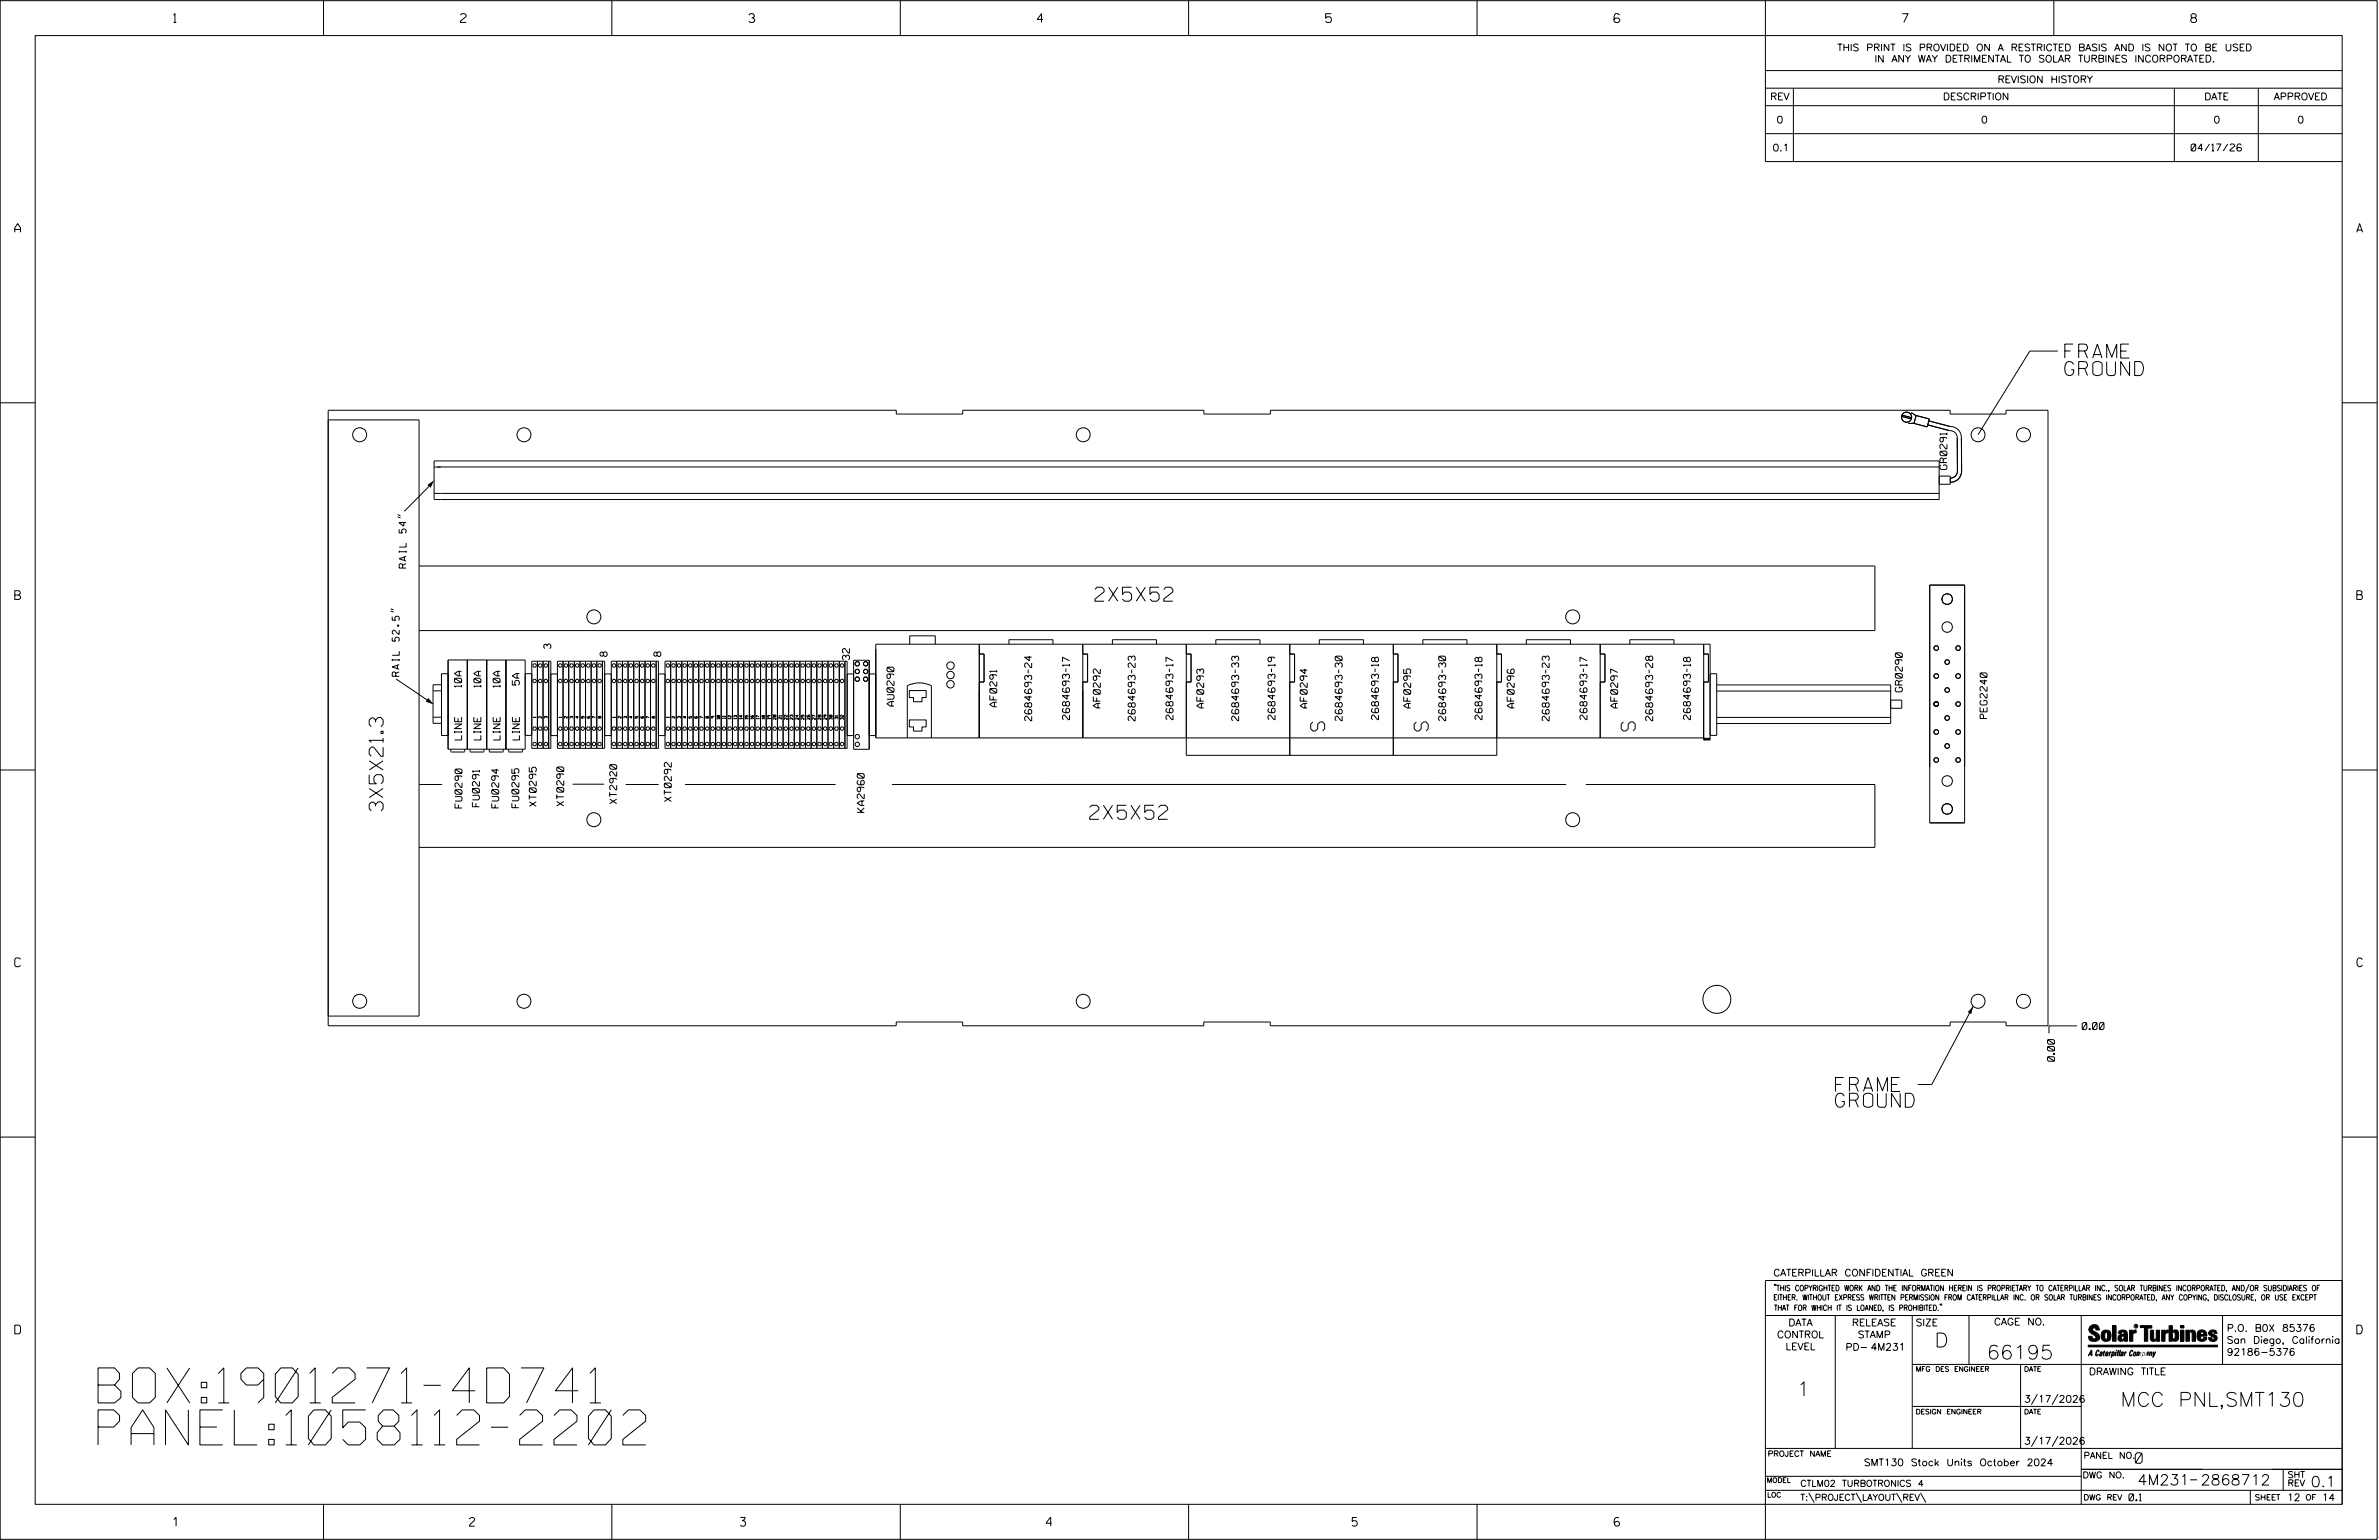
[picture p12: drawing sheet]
<svg xmlns="http://www.w3.org/2000/svg" width="864mm" height="559mm" viewBox="0 0 864 559" stroke-linecap="round" stroke-linejoin="round" font-family="sans-serif">
<defs><g id="words">
<g font-size="12.7">
<text x="35.6" y="509.1">BOX:1901271-4D741</text>
<text x="35.6" y="524.3">PANEL:1058112-2202</text>
</g>
<g font-size="5.1">
<text x="749.5" y="129.9">FRAME</text>
<text x="749.5" y="136.3">GROUND</text>
<text x="397.5" y="218.2">2X5X52</text>
<text x="480.9" y="265.3" transform="rotate(-90 480.9 265.3)">S</text>
<text x="518.5" y="265.3" transform="rotate(-90 518.5 265.3)">S</text>
<text x="593.6" y="265.3" transform="rotate(-90 593.6 265.3)">S</text>
<text x="139.1" y="294.2" transform="rotate(-90 139.1 294.2)">3X5X21.3</text>
<text x="395.6" y="297.3">2X5X52</text>
<text x="666.3" y="401.8">GROUND</text>
<text x="666.3" y="396.1">FRAME</text>
<text x="702.3" y="488.8">D</text>
<text x="721.2" y="493.2">66195</text>
<text x="652.2" y="506.5">1</text>
<text x="769.8" y="510.3">MCC PNL,SMT130</text>
</g>
<g font-size="3.8">
<text x="775.1" y="531">0</text>
<text x="775.9" y="538.9">4M231</text>
<text x="798.8" y="538.9">2868712</text>
<text x="838.8" y="539.5">0.1</text>
</g>
<g font-size="3.2">
<text x="63" y="8.2">1</text>
<text x="167.2" y="8.2">2</text>
<text x="271.8" y="8.2">3</text>
<text x="376.5" y="8.2">4</text>
<text x="481.2" y="8.2">5</text>
<text x="690.6" y="8.2">7</text>
<text x="795.3" y="8.2">8</text>
<text x="5.4" y="84.3">A</text>
<text x="855.5" y="84.3">A</text>
<text x="5.4" y="217.5">B</text>
<text x="855.6" y="217.5">B</text>
<text x="5.4" y="350.8">C</text>
<text x="855.6" y="350.8">C</text>
<text x="5.4" y="484">D</text>
<text x="855.6" y="484">D</text>
<text x="62.8" y="553.8">1</text>
<text x="170.4" y="553.8">2</text>
<text x="268.8" y="553.8">3</text>
<text x="379.8" y="553.8">4</text>
<text x="490.8" y="553.8">5</text>
<text x="585.9" y="553.8">6</text>
</g>
<g font-size="2.5">
<text x="666.9" y="18.5">THIS PRINT IS PROVIDED ON A RESTRICTED BASIS AND IS NOT TO BE USED</text>
<text x="680.5" y="22.6">IN ANY WAY DETRIMENTAL TO SOLAR TURBINES INCORPORATED.</text>
<text x="725.1" y="30">REVISION HISTORY</text>
<text x="642.6" y="36.3">REV</text>
<text x="705.3" y="36.3">DESCRIPTION</text>
<text x="800.2" y="36.3">DATE</text>
<text x="825.4" y="36.3">APPROVED</text>
<text x="644.9" y="44.7">0</text>
<text x="719.1" y="44.7">0</text>
<text x="803.5" y="44.7">0</text>
<text x="834" y="44.7">0</text>
<text x="643.5" y="54.8">0.1</text>
<text x="795.4" y="54.8">04/17/26</text>
<text x="706.7" y="170.4" transform="rotate(-90 706.7 170.4)">GR0291</text>
<text x="147.4" y="206.1" transform="rotate(-90 147.4 206.1)">RAIL 54&quot;</text>
<text x="199.9" y="235.4" transform="rotate(-90 199.9 235.4)">3</text>
<text x="220.4" y="238.2" transform="rotate(-90 220.4 238.2)">8</text>
<text x="239.9" y="238.2" transform="rotate(-90 239.9 238.2)">8</text>
<text x="308.4" y="239.4" transform="rotate(-90 308.4 239.4)">32</text>
<text x="144.9" y="245.4" transform="rotate(-90 144.9 245.4)">RAIL 52.5&quot;</text>
<text x="167.5" y="249.4" transform="rotate(-90 167.5 249.4)">10A</text>
<text x="174.5" y="249.4" transform="rotate(-90 174.5 249.4)">10A</text>
<text x="181.5" y="249.4" transform="rotate(-90 181.5 249.4)">10A</text>
<text x="188.5" y="248.6" transform="rotate(-90 188.5 248.6)">5A</text>
<text x="690.6" y="251.1" transform="rotate(-90 690.6 251.1)">GR0290</text>
<text x="324.5" y="256.2" transform="rotate(-90 324.5 256.2)">AU0290</text>
<text x="361.8" y="256.5" transform="rotate(-90 361.8 256.5)">AF0291</text>
<text x="399.4" y="256.9" transform="rotate(-90 399.4 256.9)">AF0292</text>
<text x="437" y="256.9" transform="rotate(-90 437 256.9)">AF0293</text>
<text x="474.5" y="256.9" transform="rotate(-90 474.5 256.9)">AF0294</text>
<text x="512.1" y="256.9" transform="rotate(-90 512.1 256.9)">AF0295</text>
<text x="549.7" y="256.9" transform="rotate(-90 549.7 256.9)">AF0296</text>
<text x="587.2" y="256.9" transform="rotate(-90 587.2 256.9)">AF0297</text>
<text x="374.5" y="261.6" transform="rotate(-90 374.5 261.6)">2684693-24</text>
<text x="388.2" y="261.1" transform="rotate(-90 388.2 261.1)">2684693-17</text>
<text x="412.1" y="261.6" transform="rotate(-90 412.1 261.6)">2684693-23</text>
<text x="425.8" y="261.1" transform="rotate(-90 425.8 261.1)">2684693-17</text>
<text x="449.7" y="261.5" transform="rotate(-90 449.7 261.5)">2684693-33</text>
<text x="462.9" y="261.1" transform="rotate(-90 462.9 261.1)">2684693-19</text>
<text x="487.2" y="261.5" transform="rotate(-90 487.2 261.5)">2684693-30</text>
<text x="500.4" y="261.1" transform="rotate(-90 500.4 261.1)">2684693-18</text>
<text x="524.8" y="261.5" transform="rotate(-90 524.8 261.5)">2684693-30</text>
<text x="538" y="261.1" transform="rotate(-90 538 261.1)">2684693-18</text>
<text x="562.4" y="261.6" transform="rotate(-90 562.4 261.6)">2684693-23</text>
<text x="576.1" y="261.1" transform="rotate(-90 576.1 261.1)">2684693-17</text>
<text x="599.9" y="261.6" transform="rotate(-90 599.9 261.6)">2684693-28</text>
<text x="613.6" y="261.1" transform="rotate(-90 613.6 261.1)">2684693-18</text>
<text x="721.3" y="260.7" transform="rotate(-90 721.3 260.7)">PEG2240</text>
<text x="167.6" y="268.5" transform="rotate(-90 167.6 268.5)">LINE</text>
<text x="174.6" y="268.5" transform="rotate(-90 174.6 268.5)">LINE</text>
<text x="181.6" y="268.5" transform="rotate(-90 181.6 268.5)">LINE</text>
<text x="188.5" y="268.5" transform="rotate(-90 188.5 268.5)">LINE</text>
<text x="167.7" y="293.2" transform="rotate(-90 167.7 293.2)">FU0290</text>
<text x="174" y="292.7" transform="rotate(-90 174 292.7)">FU0291</text>
<text x="181" y="293.2" transform="rotate(-90 181 293.2)">FU0294</text>
<text x="188.3" y="293.1" transform="rotate(-90 188.3 293.1)">FU0295</text>
<text x="194.7" y="292.6" transform="rotate(-90 194.7 292.6)">XT0295</text>
<text x="204.7" y="292.5" transform="rotate(-90 204.7 292.5)">XT0290</text>
<text x="223.9" y="291.6" transform="rotate(-90 223.9 291.6)">XT2920</text>
<text x="243.7" y="290.8" transform="rotate(-90 243.7 290.8)">XT0292</text>
<text x="313.7" y="294.8" transform="rotate(-90 313.7 294.8)">KA2960</text>
<text x="755.9" y="373.6">0.00</text>
<text x="745.8" y="385.1" transform="rotate(-90 745.8 385.1)">0.00</text>
<text x="643.8" y="463">CATERPILLAR CONFIDENTIAL GREEN</text>
<text x="645.1" y="485.5">CONTROL</text>
<text x="649.2" y="481.1">DATA</text>
<text x="672.3" y="481.1">RELEASE</text>
<text x="674.4" y="485.5">STAMP</text>
<text x="695.4" y="481.1">SIZE</text>
<text x="723.8" y="480.8">CAGE NO.</text>
<text x="808.4" y="483.1">P.O. B0X 85376</text>
<text x="648.2" y="489.8">LEVEL</text>
<text x="669.9" y="490">PD- 4M231</text>
<text x="808.4" y="487.5">San Diego, California</text>
<text x="808.4" y="491.8">92186-5376</text>
<text x="758.3" y="498.9">DRAWING TITLE</text>
<text x="734.8" y="508.9">3/17/2026</text>
<text x="734.8" y="524.1">3/17/2026</text>
<text x="676.6" y="531.9">SMT130 Stock Units October 2024</text>
<text x="772.8" y="544.6">0.1</text>
<text x="830.2" y="544.6">12</text>
<text x="842.9" y="544.6">14</text>
</g>
<g font-size="2.3">
<text x="756.4" y="529.2">PANEL NO.</text>
<text x="653.5" y="539.4">CTLM02 TURBOTRONICS 4</text>
<text x="756" y="536.3">DWG NO.</text>
<text x="830.4" y="539.3">REV</text>
<text x="830.4" y="536.2">SHT</text>
<text x="653.5" y="544.5">T:\PROJECT\LAYOUT\REV\</text>
</g>
<g font-size="2">
<text x="643.8" y="468.4">&quot;THIS COPYRIGHTED WORK AND THE INFORMATION HEREIN IS PROPRIETARY TO CATERPILLAR INC., SOLAR TURBINES INCORPORATED, AND/OR SUBSIDIARIES OF</text>
<text x="643.8" y="471.8">EITHER. WITHOUT EXPRESS WRITTEN PERMISSION FROM CATERPILLAR INC. OR SOLAR TURBINES INCORPORATED, ANY COPYING, DISCLOSURE, OR USE EXCEPT</text>
<text x="644" y="475.6">THAT FOR WHICH IT IS LOANED, IS PROHIBITED.&quot;</text>
<text x="641.7" y="528.5">PROJECT NAME</text>
<text x="756.3" y="544.3">DWG REV</text>
<text x="818.5" y="544.3">SHEET</text>
<text x="836.9" y="544.3">OF</text>
</g>
<g font-size="1.8">
<text x="695.4" y="497.6">MFG DES ENGINEER</text>
<text x="734.8" y="497.6">DATE</text>
<text x="695.4" y="513.1">DESIGN ENGINEER</text>
<text x="734.8" y="513.1">DATE</text>
<text x="641.3" y="538">MODEL</text>
<text x="641.5" y="543.3">LOC</text>
</g>
<g font-size="1">
<text x="194.6" y="260.4" transform="rotate(-90 194.6 260.4)">1</text>
<text x="196.6" y="260.6" transform="rotate(-90 196.6 260.6)">2</text>
<text x="198.6" y="260.6" transform="rotate(-90 198.6 260.6)">3</text>
<text x="203.9" y="260.4" transform="rotate(-90 203.9 260.4)">1</text>
<text x="205.9" y="260.6" transform="rotate(-90 205.9 260.6)">2</text>
<text x="208" y="260.6" transform="rotate(-90 208 260.6)">3</text>
<text x="210" y="260.6" transform="rotate(-90 210 260.6)">4</text>
<text x="212" y="260.6" transform="rotate(-90 212 260.6)">5</text>
<text x="214.1" y="260.6" transform="rotate(-90 214.1 260.6)">6</text>
<text x="216.1" y="260.6" transform="rotate(-90 216.1 260.6)">7</text>
<text x="218.2" y="260.6" transform="rotate(-90 218.2 260.6)">8</text>
<text x="223.4" y="260.4" transform="rotate(-90 223.4 260.4)">1</text>
<text x="225.4" y="260.6" transform="rotate(-90 225.4 260.6)">2</text>
<text x="227.5" y="260.6" transform="rotate(-90 227.5 260.6)">3</text>
<text x="229.5" y="260.6" transform="rotate(-90 229.5 260.6)">4</text>
<text x="231.6" y="260.6" transform="rotate(-90 231.6 260.6)">5</text>
<text x="235.6" y="260.6" transform="rotate(-90 235.6 260.6)">7</text>
<text x="237.7" y="260.6" transform="rotate(-90 237.7 260.6)">8</text>
<text x="242.9" y="260.4" transform="rotate(-90 242.9 260.4)">1</text>
<text x="245" y="260.6" transform="rotate(-90 245 260.6)">2</text>
<text x="247" y="260.6" transform="rotate(-90 247 260.6)">3</text>
<text x="249" y="260.6" transform="rotate(-90 249 260.6)">4</text>
<text x="251.1" y="260.6" transform="rotate(-90 251.1 260.6)">5</text>
<text x="253.1" y="260.6" transform="rotate(-90 253.1 260.6)">6</text>
<text x="257.2" y="260.6" transform="rotate(-90 257.2 260.6)">8</text>
<text x="259.3" y="260.6" transform="rotate(-90 259.3 260.6)">9</text>
<text x="261.3" y="260.9" transform="rotate(-90 261.3 260.9)">10</text>
<text x="263.3" y="260.8" transform="rotate(-90 263.3 260.8)">11</text>
<text x="265.4" y="260.9" transform="rotate(-90 265.4 260.9)">12</text>
<text x="267.4" y="260.9" transform="rotate(-90 267.4 260.9)">13</text>
<text x="269.5" y="260.9" transform="rotate(-90 269.5 260.9)">14</text>
<text x="271.5" y="260.9" transform="rotate(-90 271.5 260.9)">15</text>
<text x="273.5" y="260.9" transform="rotate(-90 273.5 260.9)">16</text>
<text x="275.6" y="260.9" transform="rotate(-90 275.6 260.9)">17</text>
<text x="277.6" y="260.9" transform="rotate(-90 277.6 260.9)">18</text>
<text x="279.7" y="260.9" transform="rotate(-90 279.7 260.9)">19</text>
<text x="281.7" y="261.1" transform="rotate(-90 281.7 261.1)">20</text>
<text x="283.7" y="260.9" transform="rotate(-90 283.7 260.9)">21</text>
<text x="285.8" y="261.1" transform="rotate(-90 285.8 261.1)">22</text>
<text x="287.8" y="261.1" transform="rotate(-90 287.8 261.1)">23</text>
<text x="289.9" y="261.1" transform="rotate(-90 289.9 261.1)">24</text>
<text x="291.9" y="261.1" transform="rotate(-90 291.9 261.1)">25</text>
<text x="293.9" y="261.1" transform="rotate(-90 293.9 261.1)">26</text>
<text x="296" y="261.1" transform="rotate(-90 296 261.1)">27</text>
<text x="298" y="261.1" transform="rotate(-90 298 261.1)">28</text>
<text x="300.1" y="261.1" transform="rotate(-90 300.1 261.1)">29</text>
<text x="302.1" y="261.1" transform="rotate(-90 302.1 261.1)">30</text>
<text x="304.1" y="260.9" transform="rotate(-90 304.1 260.9)">31</text>
<text x="306.2" y="261.1" transform="rotate(-90 306.2 261.1)">32</text>
</g>
<text font-size=".9" x="775.1" y="481.7">R</text>
</g></defs>
<g fill="none" stroke="#000" stroke-width=".36">
<path d="M.1 .2h862.8v558.4h-862.8zM12.8 12.9h837.4v533h-837.4zM117.4 .2v12.7M222.1 .2v12.7M326.8 .2v12.7M431.5 .2v12.7M536.2 .2v12.7M587.9 5.5l-.5-.5h-1l-.5 1v1.7l.5 .4h1l.6-.4v-.6l-.6-.5h-1l-.5 .5M640.9 .2v58.4h209.3M745.6 .2v12.7M640.9 25.6h209.3M640.9 32h209.3"/>
<path d="M640.9 38.3h209.3M651 32v26.6M789.3 32v26.6M819.8 32v26.6M640.9 48.5h209.3M747 127.4h-10.2l-18.8 30.4M.1 146.2h12.7M119.1 148.9h206.3v1.3h24.1v-1.3h87.5v1.3h24.2v-1.3h246.7v1.3h20.3v-1.3h15.2v223.3h-15.2v-1.4h-20.3v1.4h-246.8v-1.4h-24.1v1.4h-87.5v-1.4h-24.2v1.4h-206.2zM119.1 152.4h33v216.3h-33M690.3 151.1l3.5 .9M690.4 150.6l3.5 1M692.7 153.5l2.3 .2"/>
<path d="M693.7 149.8l2 1M695.6 150.8l4.7 1.2-.7 2.9-4.8-1.3zM699.8 154.2l7.7 2a2.7 2.7 0 0 1 3 2.6l.1 12.2a2.53 2.53 0 0 1-2.6 2.5M700.2 152.7l7.7 2.1a4 4 0 0 1 4.1 4l.1 12.1a4 4 0 0 1-4.1 4.1M850.2 146.2h12.7M155.7 176.5l-8.9 9M157.6 167.3h546.3v14h-546.3zM157.6 179h546.3M703.9 172.8h4.1v2.9h-4.1M703.9 169.4l-546.3 .1M144.4 187.5l1 .4M144.4 186.7l1 .4"/>
<path d="M152.1 205.4h528.5v23.4h-528.5M700.5 212.3h12.7v86.3h-12.7zM141.9 221.7l1 .4M141.9 220.9l1 .4M162.7 239.5h27.9v32.4h-27.9zM169.7 239.5v32.4M176.7 239.5v32.4M183.7 239.5v32.4M193 239.9h7v31.6h-7zM195.1 239.9v31.6M197.1 239.9v31.6M199.2 239.9v31.6"/>
<path d="M202.4 239.9h17.1v31.6h-17.1zM204.4 239.9v31.6M206.4 239.9v31.6M208.5 239.9v31.6M210.5 239.9v31.6M212.5 239.9v31.6M214.6 239.9v31.6M216.6 239.9v31.6M218.7 239.9v31.6M221.9 239.9h17.1v31.6h-17.1zM223.9 239.9v31.6M226 239.9v31.6"/>
<path d="M228 239.9v31.6M230 239.9v31.6M232.1 239.9v31.6M234.1 239.9v31.6M236.1 239.9v31.6M238.2 239.9v31.6M243.5 239.9v31.6M245.5 239.9v31.6M247.5 239.9v31.6M249.6 239.9v31.6M251.6 239.9v31.6M253.6 239.9v31.6"/>
<path d="M255.7 239.9v31.6M257.7 239.9v31.6M259.8 239.9v31.6M261.8 239.9v31.6M263.8 239.9v31.6M265.9 239.9v31.6M267.9 239.9v31.6M270 239.9v31.6M272 239.9v31.6M274 239.9v31.6M276.1 239.9v31.6M278.1 239.9v31.6"/>
<path d="M280.2 239.9v31.6M282.2 239.9v31.6M284.3 239.9v31.6M286.3 239.9v31.6M288.3 239.9v31.6M290.4 239.9v31.6M292.4 239.9v31.6M294.5 239.9v31.6M296.5 239.9v31.6M298.5 239.9v31.6M300.6 239.9v31.6M302.6 239.9v31.6"/>
<path d="M304.7 239.9v31.6M307.5 239.9v31.6h-66.1v-31.6h65.3v31.6M309.9 239.6h5.6v32.3h-5.6zM330.2 233.8v-3.1h9.3v3.1M355.5 237.3h1.7v10.2h-1.7M355.5 233.8v34M366.3 233.8v-1.7h15.9v1.7M393.1 233.8v34M393.1 237.3h1.7v10.2h-1.7M403.8 233.8v-1.7h16v1.7M430.6 233.8v40.3h112.7v-40.3M430.6 237.3h1.8v10.2h-1.8"/>
<path d="M441.4 233.8v-1.7h16v1.7M468.2 237.3h1.7v10.2h-1.7M468.2 233.8v40.3M478.9 233.8v-1.7h16v1.7M505.8 237.3h1.7v10.2h-1.7M505.8 233.8v40.3M516.5 233.8v-1.7h16v1.7M543.3 237.3h1.7v10.2h-1.7M554.1 233.8v-1.7h16v1.7M580.9 237.3h1.7v10.2h-1.7M580.9 233.8v34M591.6 233.8v-1.7h16.1v1.7"/>
<path d="M618.5 237.3h1.7v10.2h-1.7M618.5 233.8v34.7M143.8 246.4l13.4 9M157.2 250.7h3.1M160.3 248.5h-3.1v14h3.1M162.7 244.5h-2.4v22.4h2.4M190.6 244.5h2.4M200 244.5h2.4M219.5 244.5h2.4M232.8 260l-.2 .5 .3 .1h.5l.2-.5h-.5l.2 .5M239 244.5h2.4M307.5 244.5h2.4"/>
<path d="M315.5 244.5h2.4M330.1 250.6h6.1v2.5h-1.5v1.5h-3.1v-1.5h-1.5zM620.8 244.5h2.4v22.3h-2.4M623.2 248.5h63.1v14h-63.1M623.2 250.8h63.1M686.3 254h4.1v3h-4.1M.1 279.4h12.7M157.2 260.2h3.1M163.7 271.9l.2 1h4.6l.2-1M170.6 271.9l.3 1h4.6l.2-1M177.6 271.9l.2 1h4.7l.2-1M184.6 271.9l.2 1h4.7l.2-1"/>
<path d="M190.6 266.8h2.4M200 266.9h2.4M219.5 266.9h2.4M239 266.9h2.4M255.2 260.5l-1.1-.6v.7M307.5 266.9h2.4M315.5 266.9h2.4M329.4 267.8v-19a9.9 9.9 0 0 1 8.7 0v19M330.1 261.2h6.1v2.6h-1.5v1.5h-3.1v-1.5h-1.5zM618.5 268.5h2.3M618.5 267.8h-300.6v-34h302.9v34.7M618.5 268.5l2.3-.6h-2.3l2.3 .6"/>
<path d="M623.2 260.3h63.1M850.2 279.4h12.7M152.2 284.7h8.3M207.9 284.6h11.4M227.1 284.7h12M248.7 284.7h54.6M323.8 284.7h244.7M575.7 284.7h104.9v22.8h-528.5M716.3 365.1l-15 28.4h-5.1M754 372.3h-10.2v2.7M.1 412.6h12.7M850.2 412.6h12.7"/>
<path d="M640.9 477.3h209.3M644.2 466.1l-.1 .4M644.7 466.1l-.2 .4M666.2 477.3v48.3M694.2 477.3v48.3M704.4 473.3l-.1 .4M704.8 473.3l-.1 .4M714.8 477.3v17.8M755.5 477.3v68.6M806.8 477.3v17.8M816.5 466l-1.4 3.1M850.2 464.6h-209.3v94"/>
<path d="M850.2 464.8v81.1M694.2 495.1h156M733.5 495.1v30.5M758.6 481.4a2.02 2.02 0 0 1 3.1-.1l.5 1.3h-1.3l-.2-.6-.4-.2-.6 .1-.1 .4 .4 .7a2.46 2.46 0 0 1 2.2 2.9 2.83 2.83 0 0 1-3.8 .3l-.3-1.3h1.3l.2 .7 .6 .3 .5-.2 .2-.5-.4-.6-1.9-1.2-.4-.9zM759.2 491.3h-.7l.7-1.2v1.9h.2l-.1-2.1-1.3 2.1 .5-.5h.7M761.3 490l.3-.2 .4 .3-.1 .3-.3-.4-.4 .3-.3 1.6h.4l.4-.5-.3 .6-.4 .1-.3-.4zM762.6 490.6l.5-.1-.1 1.4h-.9a.74 .74 0 0 1 .9-.8l-.3 .7-.5 .1 .2-.5 .6-.2v-.5l-.7 .2zM763 483.2a2.17 2.17 0 0 1 3.1 0l.3 1.4-.3 1.5a2.17 2.17 0 0 1-3.1 0l-.3-1.5zM763.6 490.5l.4-.4 .2 .6h-.3l-.3 .9 .2 .4-.3-.1zM764.1 483.7l.5-.4 .4 .3v2.2l-.4 .2-.5-.2zM764.6 491.1l.6 .2v-.7l-.4-.1-.4 .6-.1 .8h.6M764.6 491.1l-.1 .8h.4"/>
<path d="M764.6 482.6v.8M764.8 490.7l.4 .1v.3h-.6zM765 491.5l-.1 .4zM766 490.5l-.5 1.5zM766 490.8l.4-.3-.4 .4M766.9 481h1.3v5.7h-1.3zM767 490.8l.5 .1-.3 .8-.4 .2zM767.3 490.5h-.5l-.5 2M767.3 490.5a.8 .8 0 0 1 .2 1 .8 .8 0 0 1-.9 .4l-.1 .6M767.3 490.5l-.1 .2M768.1 490.5l-.4 1.5zM768.2 489.9h.3l-.1 .2h-.2z"/>
<path d="M769 489.9l-.5 2.1zM769.7 489.9l-.6 2.1zM770.1 491.4l.5-.3-.5 .8zM770.4 491.9h.1M770.6 491.1l.1-.4-.7 .2 .1-.3 .6-.1 .2 .3-.5 1.1M770.6 491.1a.74 .74 0 0 0-.8 .8h.6M771 484.8h-.7l-.3 .6 .4 .7 .5-.3 .1-2.4h-.8l-.1 .4h-1.2a1.71 1.71 0 0 1 1.8-1.3 1.71 1.71 0 0 1 1.6 1.4v2.8h-1.1l-.1-.6M771 484.2l-1.5 .1a1.41 1.41 0 0 0 0 2.4l.5 .1 1.1-.7M771.2 486.1h-.1M771.4 490.5l.1 .3 .4-.3-.9 1.5zM771.5 490.8h.1M773 482.7h1.2v.5l.5-.5 .7-.1v1h-.6l-.5 .4-.1 2.7h-1.2z"/>
<path d="M773.3 490.3l.6-.4 .4 .2-.1 .4-.3-.4a1.28 1.28 0 0 0-.5 1.8l.6-.4-.1 .4-.8 .1zM774.7 490.8l.5-.3a.88 .88 0 0 1 .2 .9 .88 .88 0 0 1-.7 .7l-.2-.2zM774.8 490.9h.5l-.3 1h-.3l-.2-.2zM775.2 490.5l-.1 .2M776.8 481h4.3v.9h-1.5v4.8h-1.3M776.8 490.6l-.8 .2v-.3l-.4 1.5 .8-1.3v1.3l.3-1.2M779.3 491.1h.4M779.6 490.5h.3l-.3 1.4M779.6 490.7h.2l-.1 .4M779.7 491.1l-.1 .4M779.7 491.1l-.4 .2M780.1 492l.4-1.5 .1 .3 .3-.3 .3 .2-.3 1.3v-1.3l-.7 1.3"/>
<path d="M780.6 482.7h1.2v2.7l.1 .4 .4 .3 .4-.7v-2.7h1.2l.1 4h-1.3v-.5l-1.1 .6-.7-.3-.3-.7zM781.6 492.5l1-2-.8 1.3-.2-1.3-.2 2M784.7 482.7h1.2v.5l.5-.5 .7-.1v1h-.5l-.6 .4-.1 2.7h-1.2zM787.4 481h1.2v2a1.4 1.4 0 0 1 2.2 .2l.1 1.4-.4 1.9-1.5 .1-.4-.5v-1l.5 .9 .5-.3v-2.1l-.5-.4-.5 .7v2.8h-1.2zM791.5 482.7h1.3v4h-1.3zM791.5 481h1.3v.9h-1.3zM793.5 482.7h1.3v.4l.7-.5 1.1 .2 .4 .6v3.3h-1.2l-.3-3.4-.7 .2v3.2h-1.3zM794.8 483.1h.1M797.7 483.2a1.92 1.92 0 0 1 2.4-.5 1.92 1.92 0 0 1 1 2.1h-2.3v.8l.6 .5 .5-.3v-.5h1.2a1.83 1.83 0 0 1-2.1 1.4 1.83 1.83 0 0 1-1.5-2.1zM798.8 484.2v.6M799.1 483.4h.6l.2 .8h-1.1zM804.6 482.9a1.84 1.84 0 0 0-2.9 .8 3.3 3.3 0 0 0 2.2 1.9l-.5 .5-.4-.3-.1-.4h-1.2l.1 .6a1.92 1.92 0 0 0 2.9 .4"/>
<path d="M804.9 483.8h-1.2l-.2-.6-.5 .1-.1 .3 .1 .3 1.8 .9M805.1 488.1h-47.1v.6h47.1M694.2 510.3h61.3M739.6 505.8l-2.2 3.9M747.1 505.8l-2.2 3.9M640.9 525.6h209.2M640.9 535.7h114.6M739.6 521.1l-2.2 3.8M747.1 521.1l-2.2 3.8M755.5 533.2h94.7M795 537h2.6M828.8 533.2v7.6"/>
<path d="M117.4 545.9v12.7M222.1 545.9v12.7M326.8 545.9v12.7M431.5 545.9v12.7M536.2 545.9v12.7M640.9 540.8h209.3M656.6 541.7l2 3.5M673.8 541.7l1.9 3.5M688.4 541.7l2 3.5M697.2 541.7l1.9 3.5M816.9 541v4.9M863.5 558h.1"/>
<circle cx="130.6" cy="157.8" r="2.54"/>
<circle cx="190.2" cy="157.8" r="2.54"/>
<circle cx="393.2" cy="157.8" r="2.54"/>
<circle cx="692.1" cy="151.4" r="1.83"/>
<circle cx="718" cy="157.8" r="2.54"/>
<circle cx="734.6" cy="157.8" r="2.54"/>
<circle cx="706.8" cy="217.4" r="1.91"/>
<circle cx="215.6" cy="223.8" r="2.54"/>
<circle cx="570.9" cy="223.8" r="2.54"/>
<circle cx="702.9" cy="235.2" r=".84"/>
<circle cx="706.8" cy="227.5" r="1.9"/>
<circle cx="710.8" cy="235.2" r=".84"/>
<circle cx="194.1" cy="247.1" r=".64"/>
<circle cx="194.1" cy="241.5" r=".64"/>
<circle cx="196.1" cy="247.1" r=".64"/>
<circle cx="196.1" cy="241.5" r=".64"/>
<circle cx="198.2" cy="241.5" r=".63"/>
<circle cx="198.2" cy="247.1" r=".63"/>
<circle cx="203.4" cy="247.1" r=".64"/>
<circle cx="203.4" cy="241.5" r=".64"/>
<circle cx="205.4" cy="247.1" r=".64"/>
<circle cx="205.4" cy="241.5" r=".64"/>
<circle cx="207.5" cy="247.1" r=".64"/>
<circle cx="207.5" cy="241.5" r=".64"/>
<circle cx="209.5" cy="247.1" r=".63"/>
<circle cx="209.5" cy="241.5" r=".63"/>
<circle cx="211.5" cy="247.1" r=".64"/>
<circle cx="211.5" cy="241.5" r=".64"/>
<circle cx="213.6" cy="247.1" r=".64"/>
<circle cx="213.6" cy="241.5" r=".64"/>
<circle cx="215.6" cy="247.1" r=".64"/>
<circle cx="215.6" cy="241.5" r=".64"/>
<circle cx="217.7" cy="247.1" r=".64"/>
<circle cx="217.7" cy="241.5" r=".64"/>
<circle cx="222.9" cy="247.1" r=".64"/>
<circle cx="222.9" cy="241.5" r=".64"/>
<circle cx="224.9" cy="247.1" r=".64"/>
<circle cx="224.9" cy="241.5" r=".64"/>
<circle cx="227" cy="247.1" r=".64"/>
<circle cx="227" cy="241.5" r=".64"/>
<circle cx="229" cy="247.1" r=".64"/>
<circle cx="229" cy="241.5" r=".64"/>
<circle cx="231.1" cy="241.5" r=".64"/>
<circle cx="231.1" cy="247.1" r=".64"/>
<circle cx="233.1" cy="247.1" r=".64"/>
<circle cx="233.1" cy="241.5" r=".64"/>
<circle cx="235.1" cy="247.1" r=".64"/>
<circle cx="235.1" cy="241.5" r=".64"/>
<circle cx="237.2" cy="247.1" r=".64"/>
<circle cx="237.2" cy="241.5" r=".64"/>
<circle cx="242.4" cy="247.1" r=".64"/>
<circle cx="242.4" cy="241.5" r=".64"/>
<circle cx="244.5" cy="247.1" r=".64"/>
<circle cx="244.5" cy="241.5" r=".64"/>
<circle cx="246.5" cy="247.1" r=".64"/>
<circle cx="246.5" cy="241.5" r=".64"/>
<circle cx="248.5" cy="247.1" r=".64"/>
<circle cx="248.5" cy="241.5" r=".64"/>
<circle cx="250.6" cy="247.1" r=".64"/>
<circle cx="250.6" cy="241.5" r=".64"/>
<circle cx="252.6" cy="241.5" r=".64"/>
<circle cx="252.6" cy="247.1" r=".64"/>
<circle cx="254.7" cy="247.1" r=".64"/>
<circle cx="254.7" cy="241.5" r=".64"/>
<circle cx="256.7" cy="241.5" r=".64"/>
<circle cx="256.7" cy="247.1" r=".64"/>
<circle cx="258.7" cy="247.1" r=".63"/>
<circle cx="258.7" cy="241.5" r=".63"/>
<circle cx="260.8" cy="247.1" r=".64"/>
<circle cx="260.8" cy="241.5" r=".64"/>
<circle cx="262.8" cy="241.5" r=".64"/>
<circle cx="262.8" cy="247.1" r=".64"/>
<circle cx="264.9" cy="247.1" r=".64"/>
<circle cx="264.9" cy="241.5" r=".64"/>
<circle cx="266.9" cy="247.1" r=".64"/>
<circle cx="266.9" cy="241.5" r=".64"/>
<circle cx="269" cy="247.1" r=".64"/>
<circle cx="269" cy="241.5" r=".64"/>
<circle cx="271" cy="247.1" r=".63"/>
<circle cx="271" cy="241.5" r=".63"/>
<circle cx="273" cy="247.1" r=".64"/>
<circle cx="273" cy="241.5" r=".64"/>
<circle cx="275.1" cy="247.1" r=".64"/>
<circle cx="275.1" cy="241.5" r=".64"/>
<circle cx="277.1" cy="241.5" r=".64"/>
<circle cx="277.1" cy="247.1" r=".64"/>
<circle cx="279.2" cy="241.5" r=".64"/>
<circle cx="279.2" cy="247.1" r=".64"/>
<circle cx="281.2" cy="247.1" r=".64"/>
<circle cx="281.2" cy="241.5" r=".64"/>
<circle cx="283.2" cy="241.5" r=".63"/>
<circle cx="283.2" cy="247.1" r=".63"/>
<circle cx="285.3" cy="247.1" r=".64"/>
<circle cx="285.3" cy="241.5" r=".64"/>
<circle cx="287.3" cy="247.1" r=".64"/>
<circle cx="287.3" cy="241.5" r=".64"/>
<circle cx="289.3" cy="247.1" r=".64"/>
<circle cx="289.3" cy="241.5" r=".64"/>
<circle cx="291.4" cy="241.5" r=".64"/>
<circle cx="291.4" cy="247.1" r=".64"/>
<circle cx="293.4" cy="247.1" r=".64"/>
<circle cx="293.4" cy="241.5" r=".64"/>
<circle cx="295.5" cy="247.1" r=".63"/>
<circle cx="295.5" cy="241.5" r=".63"/>
<circle cx="297.5" cy="241.5" r=".64"/>
<circle cx="297.5" cy="247.1" r=".64"/>
<circle cx="299.5" cy="241.5" r=".64"/>
<circle cx="299.5" cy="247.1" r=".64"/>
<circle cx="301.6" cy="241.5" r=".64"/>
<circle cx="301.6" cy="247.1" r=".64"/>
<circle cx="303.6" cy="247.1" r=".64"/>
<circle cx="303.6" cy="241.5" r=".64"/>
<circle cx="305.7" cy="247.1" r=".64"/>
<circle cx="305.7" cy="241.5" r=".64"/>
<circle cx="311.2" cy="246.4" r=".8"/>
<circle cx="311.2" cy="243.6" r=".8"/>
<circle cx="311.2" cy="240.9" r=".8"/>
<circle cx="314.2" cy="246.4" r=".8"/>
<circle cx="314.2" cy="243.6" r=".8"/>
<circle cx="314.2" cy="240.9" r=".8"/>
<circle cx="345" cy="244.9" r="1.35"/>
<circle cx="345" cy="241.5" r="1.35"/>
<circle cx="345" cy="248.3" r="1.36"/>
<circle cx="702.9" cy="245.3" r=".85"/>
<circle cx="702.9" cy="255.5" r=".84"/>
<circle cx="706.8" cy="240.2" r=".84"/>
<circle cx="706.8" cy="250.4" r=".84"/>
<circle cx="710.8" cy="245.3" r=".85"/>
<circle cx="710.8" cy="255.5" r=".84"/>
<circle cx="194.1" cy="270" r=".64"/>
<circle cx="194.1" cy="264.4" r=".64"/>
<circle cx="196.1" cy="264.4" r=".64"/>
<circle cx="196.1" cy="270" r=".64"/>
<circle cx="198.2" cy="270" r=".63"/>
<circle cx="198.2" cy="264.4" r=".63"/>
<circle cx="203.4" cy="264.4" r=".64"/>
<circle cx="203.4" cy="270" r=".64"/>
<circle cx="205.4" cy="270" r=".64"/>
<circle cx="205.4" cy="264.4" r=".64"/>
<circle cx="207.5" cy="264.4" r=".64"/>
<circle cx="207.5" cy="270" r=".64"/>
<circle cx="209.5" cy="270" r=".63"/>
<circle cx="209.5" cy="264.4" r=".63"/>
<circle cx="211.5" cy="264.4" r=".64"/>
<circle cx="211.5" cy="270" r=".64"/>
<circle cx="213.6" cy="270" r=".64"/>
<circle cx="213.6" cy="264.4" r=".64"/>
<circle cx="215.6" cy="264.4" r=".64"/>
<circle cx="215.6" cy="270" r=".64"/>
<circle cx="217.7" cy="270" r=".64"/>
<circle cx="217.7" cy="264.4" r=".64"/>
<circle cx="222.9" cy="270" r=".64"/>
<circle cx="222.9" cy="264.4" r=".64"/>
<circle cx="224.9" cy="270" r=".64"/>
<circle cx="224.9" cy="264.4" r=".64"/>
<circle cx="227" cy="264.4" r=".64"/>
<circle cx="227" cy="270" r=".64"/>
<circle cx="229" cy="264.4" r=".64"/>
<circle cx="229" cy="270" r=".64"/>
<circle cx="231.1" cy="264.4" r=".64"/>
<circle cx="231.1" cy="270" r=".64"/>
<circle cx="233.1" cy="270" r=".64"/>
<circle cx="233.1" cy="264.4" r=".64"/>
<circle cx="235.1" cy="270" r=".64"/>
<circle cx="235.1" cy="264.4" r=".64"/>
<circle cx="237.2" cy="264.4" r=".64"/>
<circle cx="237.2" cy="270" r=".64"/>
<circle cx="242.4" cy="264.4" r=".64"/>
<circle cx="242.4" cy="270" r=".64"/>
<circle cx="244.5" cy="270" r=".64"/>
<circle cx="244.5" cy="264.4" r=".64"/>
<circle cx="246.5" cy="270" r=".64"/>
<circle cx="246.5" cy="264.4" r=".64"/>
<circle cx="248.5" cy="270" r=".64"/>
<circle cx="248.5" cy="264.4" r=".64"/>
<circle cx="250.6" cy="270" r=".64"/>
<circle cx="250.6" cy="264.4" r=".64"/>
<circle cx="252.6" cy="270" r=".64"/>
<circle cx="252.6" cy="264.4" r=".64"/>
<circle cx="254.7" cy="264.4" r=".64"/>
<circle cx="254.7" cy="270" r=".64"/>
<circle cx="256.7" cy="264.4" r=".64"/>
<circle cx="256.7" cy="270" r=".64"/>
<circle cx="258.7" cy="264.4" r=".63"/>
<circle cx="258.7" cy="270" r=".63"/>
<circle cx="260.8" cy="264.4" r=".64"/>
<circle cx="260.8" cy="270" r=".64"/>
<circle cx="262.8" cy="264.4" r=".64"/>
<circle cx="262.8" cy="270" r=".64"/>
<circle cx="264.9" cy="264.4" r=".64"/>
<circle cx="264.9" cy="270" r=".64"/>
<circle cx="266.9" cy="270" r=".64"/>
<circle cx="266.9" cy="264.4" r=".64"/>
<circle cx="269" cy="264.4" r=".64"/>
<circle cx="269" cy="270" r=".64"/>
<circle cx="271" cy="264.4" r=".63"/>
<circle cx="271" cy="270" r=".63"/>
<circle cx="273" cy="264.4" r=".64"/>
<circle cx="273" cy="270" r=".64"/>
<circle cx="275.1" cy="264.4" r=".64"/>
<circle cx="275.1" cy="270" r=".64"/>
<circle cx="277.1" cy="264.4" r=".64"/>
<circle cx="277.1" cy="270" r=".64"/>
<circle cx="279.2" cy="264.4" r=".64"/>
<circle cx="279.2" cy="270" r=".64"/>
<circle cx="281.2" cy="264.4" r=".64"/>
<circle cx="281.2" cy="270" r=".64"/>
<circle cx="283.2" cy="270" r=".63"/>
<circle cx="283.2" cy="264.4" r=".63"/>
<circle cx="285.3" cy="264.4" r=".64"/>
<circle cx="285.3" cy="270" r=".64"/>
<circle cx="287.3" cy="270" r=".64"/>
<circle cx="287.3" cy="264.4" r=".64"/>
<circle cx="289.3" cy="270" r=".64"/>
<circle cx="289.3" cy="264.4" r=".64"/>
<circle cx="291.4" cy="264.4" r=".64"/>
<circle cx="291.4" cy="270" r=".64"/>
<circle cx="293.4" cy="264.4" r=".64"/>
<circle cx="293.4" cy="270" r=".64"/>
<circle cx="295.5" cy="264.4" r=".63"/>
<circle cx="295.5" cy="270" r=".63"/>
<circle cx="297.5" cy="270" r=".64"/>
<circle cx="297.5" cy="264.4" r=".64"/>
<circle cx="299.5" cy="270" r=".64"/>
<circle cx="299.5" cy="264.4" r=".64"/>
<circle cx="301.6" cy="264.4" r=".64"/>
<circle cx="301.6" cy="270" r=".64"/>
<circle cx="303.6" cy="270" r=".64"/>
<circle cx="303.6" cy="264.4" r=".64"/>
<circle cx="305.7" cy="264.4" r=".64"/>
<circle cx="305.7" cy="270" r=".64"/>
<circle cx="311.2" cy="270.1" r=".8"/>
<circle cx="311.2" cy="267.3" r=".8"/>
<circle cx="702.9" cy="265.6" r=".84"/>
<circle cx="702.9" cy="275.8" r=".84"/>
<circle cx="706.8" cy="260.5" r=".84"/>
<circle cx="706.8" cy="270.7" r=".84"/>
<circle cx="710.8" cy="265.6" r=".84"/>
<circle cx="710.8" cy="275.8" r=".84"/>
<circle cx="215.6" cy="297.4" r="2.54"/>
<circle cx="570.9" cy="297.4" r="2.54"/>
<circle cx="706.8" cy="283.4" r="1.9"/>
<circle cx="706.8" cy="293.5" r="1.9"/>
<circle cx="130.6" cy="363.3" r="2.54"/>
<circle cx="190.2" cy="363.3" r="2.54"/>
<circle cx="393.2" cy="363.3" r="2.54"/>
<circle cx="623.2" cy="362.6" r="5.1"/>
<circle cx="718" cy="363.3" r="2.54"/>
<circle cx="734.6" cy="363.3" r="2.54"/>
<circle cx="775.4" cy="481.2" r=".69"/>
</g>
<g fill="#000">
<path d="M155.2 176l2.4-1.8-1.2 2.8zM155.5 253.2l1.7 2.2-2.7-.8zM716.3 365.1l-.7 2.8-1.3-.6zM768.1 490.5l-.4 1.5zM768.2 489.9h.3l-.1 .2h-.2zM769 489.9l-.5 2.1zM769.7 489.9l-.6 2.1zM791.5 481h1.3v.9h-1.3zM791.5 482.7h1.3v4h-1.3zM758 488.1h47.1v.6h-47.1z"/>
<path d="M759.2 489.9l-1.2 2.1 .5-.5h.7v.5h.2zM759.2 490.1v1.2h-.7z" fill-rule="evenodd"/>
<path d="M758.6 481.4a2.02 2.02 0 0 1 3.1-.1l.5 1.3h-1.3l-.2-.6-.4-.2-.6 .1-.1 .4 .4 .7a2.46 2.46 0 0 1 2.2 2.9 2.83 2.83 0 0 1-3.8 .3l-.3-1.3h1.3l.2 .7 .6 .3 .5-.2 .2-.5-.4-.6-1.9-1.2-.4-.9z" fill-rule="evenodd"/>
<path d="M761.3 490l.3-.2 .4 .3-.1 .3-.3-.4-.4 .3-.3 1.6h.4l.4-.5-.3 .6-.4 .1-.3-.4z" fill-rule="evenodd"/>
<path d="M762.6 490.6l.5-.1-.1 1.4h-.9a.74 .74 0 0 1 .9-.8l-.6 .3-.2 .5 .5-.1 .3-.6v-.5l-.7 .2z" fill-rule="evenodd"/>
<path d="M763.6 490.5l.4-.4 .2 .6h-.3l-.3 .9 .2 .4-.3-.1z" fill-rule="evenodd"/>
<path d="M764.8 490.5l.5 .3-.1 .5h-.6l.6-.2v-.3l-.4-.1-.3 1.2h.4l.3-.4-.6 .6-.3-.2v-.4z" fill-rule="evenodd"/>
<path d="M763 483.2a2.17 2.17 0 0 1 3.1 0l.3 1.4-.3 1.5a2.17 2.17 0 0 1-3.1 0l-.3-1.5zM764.1 483.7v2.1l.5 .2 .4-.2v-2.2l-.4-.3z" fill-rule="evenodd"/>
<path d="M766 490.5v.3l.4-.1-.4 .2-.5 1.1z" fill-rule="evenodd"/>
<path d="M766.8 490.5l-.5 2 .3-.6a.71 .71 0 0 0 .9-.5 .71 .71 0 0 0-.4-.9zM767 490.8l.5 .1-.3 .8-.4 .2z" fill-rule="evenodd"/>
<path d="M766.9 481h1.3v5.7h-1.3z" fill-rule="evenodd"/>
<path d="M770.1 490.6l.6-.1 .2 .3-.4 1.2-.5 .1-.2-.5 .3-.5h.5l-.7 .5v.3l.4-.1 .4-.9-.5-.2-.2 .2z" fill-rule="evenodd"/>
<path d="M769.4 482.8l-.5 1h1.2l.1-.4h.8v.8l-1.5 .1a1.41 1.41 0 0 0 0 2.4l.5 .1 1.1-.7 .1 .6h1.1v-2.8a1.79 1.79 0 0 0-2.4-1.2zM770.3 484.8h.7l-.1 1-.5 .3-.4-.7z" fill-rule="evenodd"/>
<path d="M771.4 490.5l.1 .3 .4-.3-.9 1.5z" fill-rule="evenodd"/>
<path d="M773 482.7h1.2v.5l.5-.5 .7-.1v1h-.6l-.5 .4-.1 2.7h-1.2z" fill-rule="evenodd"/>
<path d="M773.3 490.3l.6-.4 .4 .2-.1 .4-.3-.4a1.28 1.28 0 0 0-.5 1.8l.6-.4-.3 .5h-.6z" fill-rule="evenodd"/>
<path d="M774.7 490.8l-.2 1.1h.7a.96 .96 0 0 0 0-1.4zM774.8 490.9h.5l-.1 .6-.5 .4-.2-.2z" fill-rule="evenodd"/>
<path d="M776 490.5v.3l.4-.3 .2 .3 .7-.2-.3 1.4v-1.3l-.6 1.3v-1.3l-.8 1.3z" fill-rule="evenodd"/>
<path d="M776.8 481h4.3v.9h-1.5v4.8h-1.3v-4.8h-1.5z" fill-rule="evenodd"/>
<path d="M777.9 490.5l-.5 2 .3-.6a.71 .71 0 0 0 .9-.5 .71 .71 0 0 0-.4-.9zM778.1 490.8l.3-.1 .1 .4-.5 .8-.2-.5z" fill-rule="evenodd"/>
<path d="M779.3 490.6l.6-.1-.3 1.5-.7-.1a.67 .67 0 0 1 .8-.8l-.6 .3-.1 .5 .4-.1 .4-.9-.4-.2-.3 .2z" fill-rule="evenodd"/>
<path d="M780.5 490.5l.1 .3 .3-.3 .3 .2-.3 1.3v-1.3l-.8 1.3z" fill-rule="evenodd"/>
<path d="M780.6 482.7h1.2v2.7l.1 .4 .4 .3 .4-.7v-2.7h1.2l.1 4h-1.3v-.5l-1.1 .6-.7-.3-.3-.7z" fill-rule="evenodd"/>
<path d="M781.6 490.5l.2 1.3 .8-1.3-1.2 2z" fill-rule="evenodd"/>
<path d="M784.7 482.7h1.2v.5l.5-.5 .7-.1v1h-.5l-.6 .4-.1 2.7h-1.2z" fill-rule="evenodd"/>
<path d="M787.4 481h1.2v2a1.4 1.4 0 0 1 2.2 .2l.1 1.4-.4 1.9-1.5 .1-.4-.5v-1l.5 .9 .5-.3v-2.1l-.5-.4-.5 .7v2.8h-1.2z" fill-rule="evenodd"/>
<path d="M793.5 482.7h1.3v.4a1.29 1.29 0 0 1 2.2 .3v3.3h-1.2l-.3-3.4-.7 .2v3.2h-1.3z" fill-rule="evenodd"/>
<path d="M797.7 483.2a1.92 1.92 0 0 1 2.4-.5 1.92 1.92 0 0 1 1 2.1h-2.3v.8l.6 .5 .5-.3v-.5h1.2a1.83 1.83 0 0 1-2.1 1.4 1.83 1.83 0 0 1-1.5-2.1zM799.1 483.4l-.3 .8h1.1l-.2-.8z" fill-rule="evenodd"/>
<path d="M801.9 483.2a1.94 1.94 0 0 1 3 .1v.5h-1.2l-.2-.6-.5 .1-.1 .3 .1 .3 1.8 .9a1.2 1.2 0 0 1 .1 1.3 1.2 1.2 0 0 1-1.2 .7l-1.6-.4-.4-1h1.2l.1 .4 .4 .3 .5-.5a3.3 3.3 0 0 1-2.2-1.9z" fill-rule="evenodd"/>
<circle cx="761.4" cy="492" r=".07"/>
<circle cx="762.2" cy="485.1" r=".07"/>
<circle cx="769.3" cy="492" r=".07"/>
<circle cx="773.1" cy="486.7" r=".07"/>
<circle cx="791.5" cy="486.7" r=".07"/>
<circle cx="791.5" cy="481" r=".07"/>
<circle cx="794.8" cy="486.7" r=".07"/>
</g>
<use href="#words"/>
</svg>
